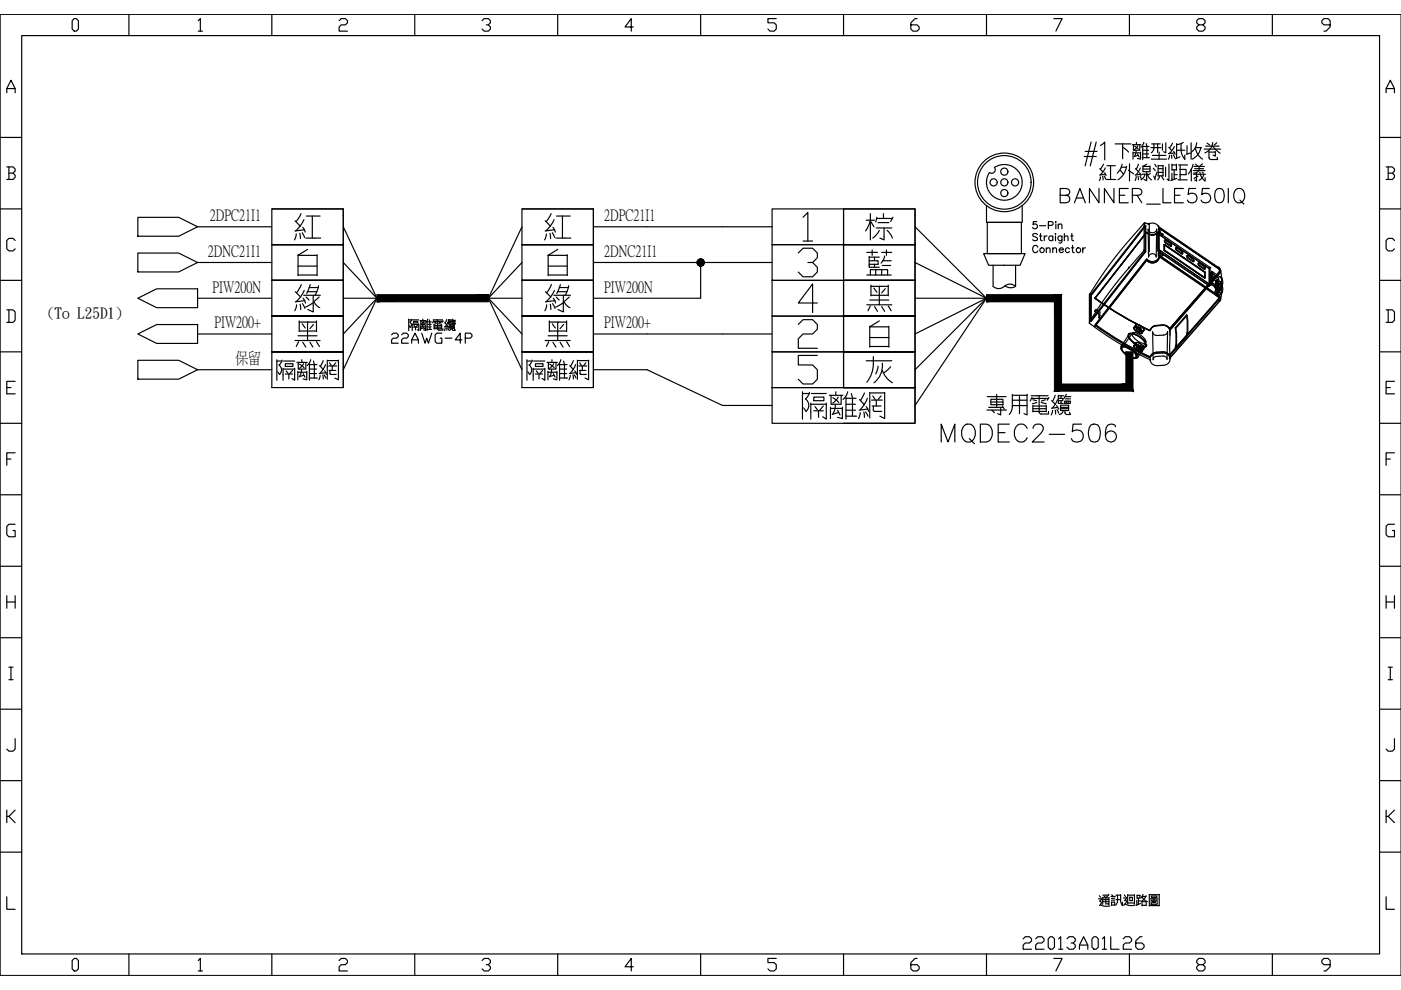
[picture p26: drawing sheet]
<svg xmlns="http://www.w3.org/2000/svg" width="297mm" height="210mm" viewBox="0 0 297 210" stroke-linecap="round" stroke-linejoin="round" font-family="sans-serif">
<defs><g id="words">
<g font-size="27.8">
<text x="50.4" y="72.7">綠</text>
<text x="103.4" y="72.7">綠</text>
</g>
<text font-size="22.5" x="171.4" y="56.4">棕</text>
<text font-size="20.7" x="171.8" y="84.7">灰</text>
<text font-size="7.9" x="198.6" y="95.2">MQDEC2-506</text>
<text font-size="6.6" x="224" y="44.5">BANNER_LE550IQ</text>
<text font-size="6.2" x="215.9" y="202.5">22013A01L26</text>
<text font-size="5.3" x="82.2" y="74.1">22AWG-4P</text>
<g font-size="3.4">
<text x="44.5" y="46.6">2DPC21I1</text>
<text x="128.1" y="46.6">2DPC21I1</text>
<text x="44.1" y="54.2">2DNC21I1</text>
<text x="128.1" y="54.2">2DNC21I1</text>
<text x="45" y="61.8">PIW200N</text>
<text x="128.1" y="61.8">PIW200N</text>
<text x="45.4" y="69.4">PIW200+</text>
<text x="128.1" y="69.4">PIW200+</text>
<text x="49.9" y="77">保留</text>
</g>
<text font-size="3.2" x="10" y="67.5">(To L25D1)</text>
</g></defs>
<g fill="none" stroke="#000" stroke-width=".25">
<path d="M.1 3h296.9M1.4 19.7v-.9l.9-1.8 .9 1.8v.9M1.4 18.8h1.8M4.6 7.5h287.9v194.8h-287.9zM15.7 3.9h.5l.4 .5v1.8l-.4 .4h-.5l-.4-.4v-1.8zM27.3 3v4.5M42 4.4l.5-.5v2.7M42 6.6h.9M57.6 3v4.5M71.9 4.4l.4-.5h.9l.5 .5v.4l-.5 .5h-.9l-.4 .4v.9h1.8M87.9 3v4.5M102.2 4.4l.4-.5h.9l.5 .5v.4l-.5 .5h-.4"/>
<path d="M103.5 5.3l.5 .4v.5l-.5 .4h-.9l-.4-.4M118.2 3v4.5M134.3 5.7h-1.8l1.3-1.8v2.7M148.5 3v4.5M164.6 3.9h-1.8v.9h1.3l.5 .5v.9l-.5 .4h-.8l-.5-.4M178.8 3v4.5M194.4 3.9h-.4l-.9 .9v1.4l.5 .4h.8l.5-.4v-.5l-.5-.4h-1.3M209.2 3v4.5M223.4 3.9h1.8l-1.3 2.7M239.5 3v4.5M254.2 5.3l-.5-.5v-.4l.5-.5h.9l.4 .5v.4l-.4 .5h-.9l-.5 .4v.5l.5 .4h.9l.4-.4v-.5l-.4-.4M269.8 3v4.5"/>
<path d="M282 5.3h-1.3l-.5-.5v-.4l.5-.5h.9l.4 .5v1.3l-.9 .9h-.4M293.9 19.7v-.9l.9-1.8 .9 1.8v.9M293.9 18.8h1.8M.1 29.1h4.5M1.4 35.4h1.4l.4 .4v.5l-.4 .4M1.9 36.7h.9l.4 .5v.4l-.4 .4h-1.4M1.9 35.4v2.6M292.5 29.1h4.5M293.9 35.4h1.3l.5 .4v.5l-.5 .4M294.3 36.7h.9l.5 .5v.4l-.5 .4h-1.3M294.3 35.4v2.6M.1 44.3h4.5"/>
<path d="M.1 59.4h4.5M3.2 51l-.4-.5h-.9l-.5 .5v1.8l.5 .4h.9l.4-.4M292.5 44.3h4.5M292.5 59.4h4.5M295.7 51l-.5-.5h-.9l-.4 .5v1.8l.4 .4h.9l.5-.4M.1 74.6h4.5M1.4 65.7h1.4l.4 .4v1.8l-.4 .5h-1.4M1.9 65.7v2.7M292.5 74.6h4.5M293.9 65.7h1.3l.5 .4v1.8l-.5 .5h-1.3M294.3 65.7v2.7M.1 89.8h4.5"/>
<path d="M1.4 82.2h.9M1.4 97.3h.9M3.2 80.8h-1.8v2.7h1.8M3.2 96h-1.8v2.7M292.5 89.8h4.5M293.9 82.2h.9M293.9 97.3h.9M295.7 80.8h-1.8v2.7h1.8M295.7 96h-1.8v2.7M.1 104.9h4.5M3.2 111.2h-1.3l-.5 .4v1.8l.5 .4h1.3v-1.3h-.4M292.5 104.9h4.5"/>
<path d="M295.7 111.2h-1.4l-.4 .4v1.8l.4 .4h1.4v-1.3h-.5M.1 120.1h4.5M.1 135.2h4.5M1.4 126.3v2.7M1.4 127.6h1.8M3.2 126.3v2.7M292.5 120.1h4.5M292.5 135.2h4.5M293.9 127.6h1.8M293.9 126.3v2.7M295.7 126.3v2.7M.1 150.4h4.5"/>
<path d="M1.9 141.5h.9M1.9 144.1h.9M2.3 141.5v2.6M3.2 156.6v2.2l-.4 .5h-.9l-.5-.5M292.5 150.4h4.5M294.3 141.5h.9M294.3 144.1h.9M294.8 141.5v2.6M295.7 156.6v2.2l-.5 .5h-.9l-.4-.5M.1 165.5h4.5M1.4 171.8v2.6M1.9 173.1l1.3 1.3"/>
<path d="M3.2 171.8l-1.3 1.3h-.5M292.5 165.5h4.5M293.9 171.8v2.6M294.3 173.1l1.4 1.3M295.7 171.8l-1.4 1.3h-.4M.1 180.7h4.5M1.4 190.1v2.7h1.8M292.5 180.7h4.5M293.9 190.1v2.7h1.8M15.7 203.2h.5l.4 .5v1.7l-.4 .5h-.5l-.4-.5v-1.7zM27.3 202.3v4.5M42 203.7l.5-.5v2.7"/>
<path d="M42 205.9h.9M57.6 202.3v4.5M71.9 203.7l.4-.5h.9l.5 .5v.4l-.5 .4h-.9l-.4 .5v.9h1.8M87.9 202.3v4.5M102.2 203.7l.4-.5h.9l.5 .5v.4l-.5 .4h-.4M103.5 204.5l.5 .5v.4l-.5 .5h-.9l-.4-.5M118.2 202.3v4.5M134.3 205h-1.8l1.3-1.8v2.7M148.5 202.3v4.5M164.6 203.2h-1.8v.9h1.3l.5 .4v.9l-.5 .5h-.8l-.5-.5M178.8 202.3v4.5M194.4 203.2h-.4l-.9 .9v1.3l.5 .5h.8l.5-.5v-.4l-.5-.5h-1.3"/>
<path d="M209.2 202.3v4.5M223.4 203.2h1.8l-1.3 2.7M239.5 202.3v4.5M254.2 204.5l-.5-.4v-.4l.5-.5h.9l.4 .5v.4l-.4 .4h-.9l-.5 .5v.4l.5 .5h.9l.4-.5v-.4l-.4-.5M269.8 202.3v4.5M282 204.5h-1.3l-.5-.4v-.4l.5-.5h.9l.4 .5v1.3l-.9 .9h-.4"/>
</g>
<!-- layer: 0 -->
<g fill="none" stroke="#000" stroke-width=".25">
<path d="M210.8 35.5a3.8 3.8 0 0 1 5.9 2.4 3.8 3.8 0 0 1-4.5 4.5 3.8 3.8 0 0 1-2.4-5.8 .76 .76 0 0 0 1-.1 .76 .76 0 0 0 0-1zM229.9 33.2h2.5M230.1 32.1h2.5M231.3 30.1l-1.2 5.1M232.4 30.1l-1.2 5.1M233.2 35.8l.7 .7M233.3 30.8l.9-.7v3.8M234 34.8l-.7 1M234.2 36.6l.3 .7M234.3 35.6l-1.1 1.5M234.7 35.1h1.8M235.5 35.1v3"/>
<path d="M236.4 30.5h3.4M237.5 36.1l.7 .8M237.7 35.5h1.1M237.9 34.8l-.3 .9-.7 1M238 31.2l1.3 1M238 30.5v3.2M238.8 35.3a4 4 0 0 1-1.8 2.8M239.2 36.1l1.1 .8M239.5 34.7v2.4M240.1 30.7h1.8M240.2 32.2v1.5M240.2 32.4h1.6"/>
<path d="M240.3 30.7v1.2h1.4v-1.2M240.5 31l.8 .6M240.7 35.8l.7 .6M240.9 31.9l-.1 .7-.3 .5M240.9 30.2v.5M241.2 32.6l.3 .7M241.3 30.9l-.8 .8M241.3 33l-.8 .2M241.4 34.8l-.5 1M241.6 36.6l.3 .7M241.8 35.6l-1 1.5M241.8 32.2v1.5l-.6-.1"/>
<path d="M242.3 30.9v2.9M242.3 31.1h1.3M242.3 31.9h1.2M242.3 32.6h1.2M242.3 33.4h1.4M242.3 35.8h1.5M242.3 35.2v1.2h1.5v-1.2M242.5 30.2l-.6 1M243 30.4l.1 .6v2.4M243.1 34.8l-.8 .5h1.5M243.1 36.4v1.9M243.9 36.8l-.6 .3"/>
<path d="M244 31.3h2.1M244.1 33.7h3.2M244.2 30.5h1.8M244.3 33h2.9M244.5 35.7l.4 .5M244.6 30.5a1.8 1.8 0 0 1-.5 1.9M244.8 34.8l.4 .6M245.3 36.5l-.5 1.3M245.4 30.5v1.8M245.6 35.1v2.2M245.6 36.6h1M245.6 35.1h1"/>
<path d="M245.6 35.8h1M245.8 32.2v1.5M246.5 30.5v1.4M246.6 35.1v2.2M247.1 35.5v1.9M247.2 30.3v2.1l-.5-.2M247.8 31.2l.6 .7M247.8 34.8v3.5l-.3-.3M248 33l-.3 .7M248.4 32.9v.7M248.5 34.8v1.2h.9M248.5 35h.9"/>
<path d="M248.5 36v.1M248.5 36.7v1.2M248.6 30.4l-.6 1M248.7 32.8l.4 .6M248.8 32.1l.3 .6M248.9 36v2M249 31.1l-1.1 1.5M249.1 32.4l-1.4 .2M249.4 34.8v1.3M249.5 30.4v3.1M249.5 31.9h1.7M249.9 35h1.9"/>
<path d="M250.1 35.9h1.4v1.1M250.2 33.3l-1.1 .4M250.2 35v2.3M250.4 30.5a3.9 3.9 0 0 0 .8 3.2M250.9 30.2l-1.4 .5M251.2 32.9v.9M251.7 30.9v1.7M252.5 30.3v3.4M252.5 32.4l-1 .3M252.6 35.8v2.6M253 34.8l-.3 .9-.8 1.2M253 36.2h2.5"/>
<path d="M253.1 35.3h2.2M253.3 35.8h1.9M253.4 34.8l.6 .4M253.5 31.5l.5 1.3 1 .9M253.5 31.3h1.2M253.7 36.6v1.8M253.7 30.3l-.4 1.2-.6 .7M254.1 36.3l-.5 .3-.5 .1M254.2 35.3v.9M254.4 36.5l.2 .8 .9 1.1M254.6 31.3a3.3 3.3 0 0 1-1.8 2.4M254.9 36.5l.3 .2"/>
<path d="M254.9 34.7l-.5 .5M255.3 31.6h3.5M255.6 31h2.9M255.9 30.4l.6 .3M256.3 32.1v1.3l.2 .4h1.6v-.4M256.3 32.2h1.4M257.1 31l1.6 1.5M257.1 30.2a2.52 2.52 0 0 1-1.6 2.2M257.7 32.1v1l-.5-.2M258 30.3l-.6 .4M29.2 46.1h8.7l4 2-4 2h-8.7zM29.2 53.7h8.7l4 2-4 2h-8.7z"/>
<path d="M125.8 48.1h37.9M125.8 55.7h37.9M148.5 55.7v7.5h-22.7M163.7 59.4h15.1v7.6h-15.1zM194 59.4v7.6h-15.2h15.2v-7.6h-15.2v7.6h15.2M194 55.7l15.2 7.5-15.2 15.2M194 48.1l15.2 15.1-15.2 22.8M208.6 53.8h8.7l-1 2.4h-6.7zM209.2 43.6v3.6h7.5v-3.6M209.3 47.2h7.3v6.6h-7.3zM210.6 56.2v4.5a1.86 1.86 0 0 0 2.7-.3 1.7 1.7 0 0 1 2 .3M215.3 56.2v4.5"/>
<path d="M219.8 47h-.7l-.1 .6a.53 .53 0 0 1 .8 0 .53 .53 0 0 1-.1 .8 .53 .53 0 0 1-.8-.2M220 49.7l-.4-.2-.7 .2 .2 .4 .8 .3 .1 .4-.4 .2-.7-.2M220 52.4a.56 .56 0 0 0-.6-.4 .56 .56 0 0 0-.5 .6v.4a.56 .56 0 0 0 .5 .6 .56 .56 0 0 0 .6-.4M220.4 47.9h1.3M220.4 50h.5M220.6 49.5v1.2l.1 .3h.3M221.4 50v1M221.8 52.8l.4-.3 .4 .1v1M221.8 52.5v1.1M222 50a.48 .48 0 0 0-.6 .4M222.3 47.8l.8-.1 .2-.2-.1-.4-.9-.1v1.5M223.2 50.2a.48 .48 0 0 0-.7 0 .48 .48 0 0 0 0 .7 .48 .48 0 0 0 .7-.1"/>
<path d="M223.2 52.8l.4-.3 .3 .1 .1 1M223.2 50v1M223.2 52.5v1.1M223.8 49.5v.2zM223.8 50v1M223.9 47v.1zM223.9 47.5v1M224.4 47.8l.3-.3 .4 .1 .1 .9M224.4 47.5v1M224.6 53h.8a.48 .48 0 0 0-.5-.4 .48 .48 0 0 0-.4 .5 .48 .48 0 0 0 .4 .5l.5-.3M225.2 50l-.1 1.4-.2 .1h-.4M225.2 50.2a.48 .48 0 0 0-.8 0 .48 .48 0 0 0 0 .7 .48 .48 0 0 0 .8-.1"/>
<path d="M225.7 50.3l.3-.3 .4 .1 .1 .9M225.7 49.5v1.5M226.7 52.8a.48 .48 0 0 0-.7-.1 .48 .48 0 0 0 0 .7 .48 .48 0 0 0 .7-.1M227 50h.5M227.2 52.5h.5M227.2 49.5v1.2l.1 .3h.3M227.4 52v1.3l.1 .2 .3 .1M229.6 52.5v1.1M230.1 52.5l-.3 .1-.2 .4M239.3 56.8h.1M242.5 47.4l-3.2 3.7a77.8 77.8 0 0 0-8.3 11.4M242.5 47.4h.1"/>
<path d="M242.6 53.1h.1M242.6 47.5v.1M242.6 47.5h.1M242.6 47.5v5.6M242.6 53.1l-6.8 8-2.1 3-2.6 4M242.6 47.6h.1M242.6 47.6l.3 .2M242.6 53.1l.3 .2M242.7 47.3l-.2 .1M242.7 47.3h.1M242.7 47.3l.9 .2M242.7 47.8v5.5"/>
<path d="M242.9 47.9v5.4l-11.6 14.8v-5.5zM242.9 47.9l-.2-.1-.1 .2-11.4 14.5v5.5l.1 .1M242.9 53.3h-.2l-11.5 14.7M242.9 47.8v5.5l-11.6 14.9v-5.6zM243 55.2h.1M243 49.3l-10.8 13.9M243 55.2l-10.8 13.9M243.1 55.2a1.51 1.51 0 0 0 1.6 .5 1.51 1.51 0 0 0 1.1-1.2l12.4 8.4 .2 .5-10.5 12.1M243.1 55.2l-10.8 13.9v-.3M243.1 55v.2M243.1 55l-10.8 13.8M243.2 49.4h-.2"/>
<path d="M243.2 49.3h-.2l-10.7 14a72.3 72.3 0 0 0 11.4 6.7M243.2 55.2h.1M243.2 49.3h-.2M243.2 55.2h-.2M243.3 55.2h-.1M243.4 48.6a.92 .92 0 0 0 .9 .8 .92 .92 0 0 0 .9-.8l-.1 5.9a.81 .81 0 0 0-.8-.7 .81 .81 0 0 0-.8 .7zM243.6 47.5h.1M243.6 47.5l-.2 .2M243.6 47.5a1.5 1.5 0 0 1 2 .6M243.6 47.5h-.1M243.6 47.5l.1 5.8-.3 .4M245.5 49.5v3.7"/>
<path d="M245.5 49.6l10.9 7.4v3.6M245.5 49.6l.1 3.6 10.8 7.4M245.5 49.6l.3-.2 10.7 7.3 .1 3.6M245.6 49.2v.4l.4 .3 .5-.2M245.6 48.1h.1M245.6 48.1l12.8 8.7 .4 .5-.2 .6-10.6 12.1M245.6 48.1v6M245.7 49.2h.1M245.7 52.9h.1M245.7 49.3l-.2 .2 10.9 7.5M245.7 53l-.2 .2 10.9 7.4M245.7 49.3h.1"/>
<path d="M245.7 53h.1M245.7 52.9l11 7.5M245.7 49.2v.1M245.7 49.2v3.7M245.7 54.4h.1M245.7 54.4a1.43 1.43 0 0 1-.9 1.3 1.43 1.43 0 0 1-1.6-.5M245.7 49.4l.1 3.6 10.7 7.3M245.7 48.5l.2-.1 12.4 8.5 .3 .5-.1 .4-10.4 11.9M245.7 48.5l.2-.1 12.4 8.5 .3 .4-.1 .4-10.5 12h-.1M245.7 54.3a1.51 1.51 0 0 1-2.5 .6l-10.9 14M245.8 48.5a1.45 1.45 0 0 1-1.1 1.3 1.45 1.45 0 0 1-1.5-.5M245.8 48.5h.1"/>
<path d="M245.8 54.3l-.1 .1M245.8 54.4a1.52 1.52 0 0 1-1.2 1.1 1.52 1.52 0 0 1-1.5-.5M245.8 54.2v.2M245.8 54.2h.1M245.8 54.2v.1M245.8 54.2v.3M245.8 53.6l.1 .1M245.8 53.2l.1 .1M245.8 49.1l.1 .1M245.8 48.7l.1 .1M245.9 53.3h.1M245.9 53.3v.1"/>
<path d="M245.9 48.8h.1M245.9 48.8l-.3 .4M245.9 53.7v.1M245.9 49.2h.1M245.9 53.3v.4l.6 .5-.4 .3-.5-.4v-.5l.3-.3M245.9 53.7h.1M245.9 48.8v.4l.6 .5M245.9 54.4h-.2M245.9 54.4h.1M245.9 54.4l12.4 8.5M245.9 54.3v.1M245.9 48.5a1.59 1.59 0 0 1-1.1 1.3 1.59 1.59 0 0 1-1.6-.5"/>
<path d="M245.9 48.5l12.4 8.4 .3 .4-.2 .5-10.3 11.8M245.9 48.5l12.4 8.4 .3 .4-.2 .4-10.3 11.9M246 53.8h.1M246 49.3h.1M246 53.8l-.1 .1M246 49.3h-.1M246.5 54.1h.1M246.5 49.6v.1M246.5 49.6h.1M246.5 54.2h.1M246.8 51.9v1.2M246.8 53.1l8.7 5.9"/>
<path d="M246.8 51.9h.1M246.8 53.1v-1.3l8.7 5.9M246.8 53.1l8.7 5.9v-1.3M246.8 51.8v.1M246.9 53.1h.1M246.9 51.9l8.5 5.8M246.9 51l.4 .1 .8 .5 .2 .6M246.9 51v.2l.2 .3 1.2 .7M246.9 53l8.6 5.9-8.6-5.8M246.9 53v-1.2v1.3M246.9 53v.1M247 50.9l-.1 .1"/>
<path d="M248 51.3l.3 .4v.4l-1.1-.7-.2-.5 .2-.1 .8 .5M248.3 52.2h.1M248.4 52.1l-.1 .1M249.3 52.6l.4 .1 .8 .6 .2 .5M249.3 52.6v.3l.2 .2 1.2 .7M249.4 52.5l-.1 .1M249.4 52.4l1.2 .7 .2 .6-1.4-.8zM250.8 53.7l-.1 .2M251.7 54.2l.4 .1M251.7 54.2l-.1 .3 .3 .3 1.1 .7M251.8 54.1l-.1 .1M251.8 54.1l1.1 .7 .3 .5-1.2-.7-.3-.2z"/>
<path d="M252.1 54.3l.7 .6 .2 .6M253.1 55.3l-.1 .2M254 56.1l1.4 1M254 55.9v.2M254 55.8l.4 .1 .8 .6 .2 .6M254 55.8v.1M254.2 55.7l-.2 .1M254.6 55.8l-.4-.1v.4l1.3 .8-.2-.5-.7-.6M255.4 57.1h.1M255.4 57.7v1.3M255.5 57.7l-.1 1.2M255.5 57.7h-.1"/>
<path d="M255.5 57.7v1.2M255.5 57.7h.1M255.5 57l-.1 .1M256.4 57v3.6l.3-.2M256.7 58.8l.4 .3 .1 .4M256.7 57.8h.1M256.7 59.2l.5 .3M256.7 59.2v1M256.7 57.8v1M256.7 56.7l-.3 .3M256.7 57.8l.3-.2 1.8 1.3a.72 .72 0 0 1 .1 1l-.5 .5M256.7 58.8h.1"/>
<path d="M256.7 59.2l.3-.2 .5 .3M256.7 57.8l1.6 1.2v.3l-.5 .7M256.9 58.4v.1M256.9 59.8v.1M256.9 58.9v.1M256.9 57.5h.1M256.9 59l-.2 .2M256.9 57.6l-.2 .2M256.9 59h.1M256.9 57.6h.1M256.9 59.9h.1M256.9 58.5h.1"/>
<path d="M256.9 57.6v.9M256.9 59v.9M256.9 59.9l.1 .1M256.9 58.5l.1 .1M256.9 59.9l1.8 1.2a.73 .73 0 0 1 .2 1.1l-.5 .6h-.2v-.4l.2-.6-.6-.4M256.9 58.6l.6 .3-.3 .2M256.9 58.6l-.2 .2M256.9 59.9l-.2 .3M257 58.6l.4 .3v.3l-.2 .3M257 60l1.7 1.2M257 60h-.1M257 58.6h-.1"/>
<path d="M257 60h.1M257 58.6h.1M257 59l.2 .4-.2 .5zM257 57.6l.2 .4-.2 .5zM257.5 59.3v-.4l.6 .4M257.5 59.3l.6 .5M257.5 59.3l-.3 .3M257.7 59.9l.6 .5v.5M257.8 59.6v.3l.5 .5v.4M257.8 59.6l.4 .2M258.1 59.3l.9 .7 .1 .4-.2 .4M258.1 59.8l.7 .5"/>
<path d="M258.1 59.8l-.4 .1M258.1 59.3l-.4 .2M258.1 59.3v.5M258.2 59.8l.2 .4-.6 .8M258.2 59.8l.2 .5-.6 .7M258.2 59.8l-.5-.3v.4M258.2 59.5l-.4 .1M258.2 59.4v.1M258.2 59.5l.6 .3M258.3 59.5l.1-.3-.2-.4-1.5-1v1l.5 .3v.5l-.5-.4v1l1.6 1.2v.4l-.5 .6M258.3 59.5l-.5 .5M258.4 59.2h.1"/>
<path d="M258.4 56.8l.4 .5M258.4 56.8h.1M258.6 57.4h.1M258.6 57.9l-10.6 12.1v5.9l10.6-12.2 .2-.4-.2-.5M258.6 57.9h.1M258.7 58.7l.3 .4M258.8 57.3l-.2 .6M258.8 57.3l.3 1.8M258.8 59.8l.3 .6M258.8 59.8h.1M258.8 58.9a1.44 1.44 0 0 1 .1 1.9l-.4 .5M258.9 59.8l-.5 .5"/>
<path d="M259 59.1l-.1 .7M259.1 59.1l-.2 .7M29.2 70.8l4-2h8.7v4h-8.7zM29.2 63.2l4-2h8.7v4h-8.7zM29.2 76.4h8.7l4 2-4 2h-8.7zM86.7 67.7v2.4M86.7 67.8h.5M87.3 67.7l-.4 .6M87.5 67.8h1.3M89.1 68h1.2M89.2 68v.8h.9v-.8M89.6 67.7v.3"/>
<path d="M90.7 67.7l-.4 .6M91 67.8l.1 2M91.8 67.8h2M92.8 67.8v2M125.8 70.8h37.9M125.8 78.4h11.4l16 7.6h10.5M163.7 67h15.1v7.6h-15.1zM163.7 74.6h15.1v7.6h-15.1zM173.3 64.2h-4l3-4v6.1M186.4 60.7v3.9M194 63.2h15.2l-15.2 7.6M213.1 60.6a1.9 1.9 0 0 0 2.2 .1"/>
<path d="M231 68.5h.1M231 62.5h.1M231 68.6h.1M231 68.5v.1M231 68.6a76.8 76.8 0 0 0 12.9 7.7M231 62.5v6.1M231.1 68.5l-.1 .1M231.1 68.1h.1M231.1 62.5h.1M231.1 68.1l.2 .1M231.2 62.5h.1M231.2 62.5v.1"/>
<path d="M231.2 62.6h.1M231.2 62.5l.1 .1M232.1 69.1h.1M232.1 69.2h.1M232.2 69.1l-.1 .1M232.2 69.1h.1M232.2 63.2h.1M232.2 63.2v.1M232.2 63.1v.2M232.2 63.3a62.4 62.4 0 0 0 11.7 6.8v-.1M232.2 68.8l-.1 .4M232.2 63.2l.1 .1a72.1 72.1 0 0 0 11.4 6.7"/>
<path d="M232.3 68.9a72 72 0 0 0 11.5 6.8M232.3 68.8l5.6 3.7 5.9 3.2M232.3 69.1l5.6 3.7 5.9 3.1M232.3 65.7l.9 .4v.9l-.2 .4v-.8l-.9-.7zM233 66.6v.1M233 67.3v.1M237.7 73.8v.2M237.7 73.4a2.56 2.56 0 0 1 2.8 .9 1.47 1.47 0 0 1 .7 1.5M237.7 73.4a2.56 2.56 0 0 0 1.9 2.2 1.47 1.47 0 0 0 1.6 .2M237.7 74v-.3a1.07 1.07 0 0 1 1.4 0l.9 .5a2.25 2.25 0 0 1 1 1.5l-.1 .2-.3 .1M237.7 74a3.7 3.7 0 0 0 2.9 2M237.9 73.7a2.12 2.12 0 0 1 2.3 .8 1.22 1.22 0 0 1 .6 1.2 2.12 2.12 0 0 1-2.3-.7 1.22 1.22 0 0 1-.6-1.3z"/>
<path d="M239.2 71.1a.83 .83 0 0 1 1.4-.3 5.4 5.4 0 0 1 2.2 1.5M239.2 70.9l.1-.1a2.8 2.8 0 0 0 1.8 2.2 1.87 1.87 0 0 0 2 .3l-.1 .2M239.2 70.9a2.14 2.14 0 0 1 2.4 .5l.5 .4a1.83 1.83 0 0 1 .9 1.7 2.14 2.14 0 0 1-2.4-.6l-.5-.3a1.83 1.83 0 0 1-.9-1.7zM239.4 71l-1.7 2.4M239.4 71a2.56 2.56 0 0 1 2.7 .9 1.47 1.47 0 0 1 .8 1.5 2.56 2.56 0 0 1-2.8-.9 1.47 1.47 0 0 1-.7-1.5zM239.6 71.8a3.5 3.5 0 0 0 3.4 1.6l.1-.3M240.1 70.6l-2.2 3.1M240.1 70.6a2.73 2.73 0 0 1 2.7 1.4l.1 .6a1.84 1.84 0 0 1-2.1-.7l-.7-.8zM240.4 69.5a1.56 1.56 0 0 1 1.8 1.1 1.51 1.51 0 0 1-1.8-1.1zM240.4 73.2a1.62 1.62 0 0 1 1.8 1.3 1.44 1.44 0 0 1-1.8-1.3zM240.8 68.8l-.4 .7 .5-.1 .5 .3 .6 .5 .2 .4 .3-.5M240.8 72.7l-.4 .6 .4-.1 .6 .3 .6 .5 .2 .4"/>
<path d="M240.8 72.6a1.52 1.52 0 0 1 1.7 1.3 1.52 1.52 0 0 1-1.7-1.3zM240.8 68.8a1.63 1.63 0 0 1 1.7 1.3 1.47 1.47 0 0 1-1.7-1.3zM240.8 76h-.2M240.9 68.9l-.3 .5a1.27 1.27 0 0 0 1.6 1.1l.3-.5M240.9 72.7l-.3 .5a1.27 1.27 0 0 0 1.6 1.1l.3-.4M240.9 73.5v.3M240.9 68.9a1.4 1.4 0 0 1 1.5 1.2 1.38 1.38 0 0 1-1.5-1.2zM240.9 72.7a1.41 1.41 0 0 1 1.5 1.2 1.38 1.38 0 0 1-1.5-1.2zM241.1 69.3l-.2 .4M241.1 73.2h.4l-.2 .4-.4-.1zM241.1 73.2l.1 .1M241.2 73.3l.1-.1 .4 .2"/>
<path d="M241.2 73.3l.2 .3M241.2 73.4l-.3 .4 .4 .3 .3-.4M241.2 69.6l.2 .2M241.4 73.2l.5 .3M241.4 69.4l.3 .1M241.4 73.6l.4 .2M241.4 69.8l.2 .1M241.5 69.4l-.2 .3M241.5 73.2l.2 .2M241.6 69.9l.3 .1-.2 .3h-.4zM241.6 69.5h.1M241.7 70l-.4-.3h-.4v.2l.4 .4"/>
<path d="M241.7 73.9v.3M241.7 69.5l.2 .2M241.7 69.5l-.6-.2 .1 .3-.3 .3M241.7 69.5l.2 .4-.5-.2M241.7 69.5l-.5-.1 .2 .3M241.7 73.4l.2 .3M241.8 73.8h.1l-.2 .4-.4-.1M241.9 73.5l-.2 .4-.4-.3M241.9 73.7l-.1 .1M241.9 73.7v.1M241.9 70v-.3l-.2 .3v.3M242.2 74.4v.1"/>
<path d="M242.9 73.4l-1.7 2.4M242.9 72.6l-2.1 3.1M243.8 75.7v.2M243.9 76.3h.1M244 76.3h-.1M244.4 70.4a.86 .86 0 0 0 .9 .7l1.4-.1a.85 .85 0 0 0 .8-.7l-.1 5.9a.76 .76 0 0 0-.8-.7l-1.7 .1-.3 .3-.1 .4zM245.2 69a2.38 2.38 0 0 1 2.7 .6M245.2 69a2.2 2.2 0 0 0-1.5 1M245.2 69a1.4 1.4 0 0 0-1.3 1M246.5 68.9a1.53 1.53 0 0 1 1.4 .7M246.5 69a1.47 1.47 0 0 1 1.4 .6M246.5 69h-1.3"/>
<path d="M247.9 69.7a1.44 1.44 0 0 0-1.4-.7 2.72 2.72 0 0 0-2.3 .5l-.3 .5M247.9 69.9l.1 .1M247.9 69.6h.2M247.9 75.3a2.66 2.66 0 0 0-3.1-.6 1.4 1.4 0 0 0-1 1M247.9 75.5a2.66 2.66 0 0 0-3.1-.5 1.4 1.4 0 0 0-1 .9M247.9 75.3v.2M248 76h-.1M248 76h.1M248 70h.1M248 75.9h.1M248 70l.1 1.1M248 75.7h.1"/>
<path d="M248.1 75.3a1.57 1.57 0 0 1-1.1 2.1l-1.6 .1a1.37 1.37 0 0 1-1.5-1.2M248.1 75.7h.1M249.2 69.5l.1 .1M249.2 69.5l.1 2.6-.1 1.7 .1 .2 .2-2.4-.2-2M251.6 66.8l.1 .1-2.4 2.7M251.6 66.8l-2.4 2.7M251.6 66.8l.1 2.6-.1 1.7 .1 .1M251.7 66.9l.2 2-.2 2.3M256.5 60.3h.1M256.6 60.3l-.2 .3M256.6 60.3h.1M256.7 60.4h.1"/>
<path d="M256.7 60.4v.1M256.7 60.5h.1M256.7 60.2l1.6 1.2v.4l-.5 .6M257.8 61.5l.2 1.1-.2-.2M257.8 60.1l.2 1.1-.2-.2M257.8 60.1v.9M257.8 61.5v.9M257.8 61h.1M257.8 62.4h.1M257.8 60v.1M257.8 61.4v.1M257.8 60l-.3 .8 .1 .2h.2"/>
<path d="M257.8 60l.6 .4-.3 .8 .1 .2h.2M257.8 62.4l.6 .4M257.8 61l.6 .4M258 62.6l.2 .2M258 61.2l.2 .2M258.1 61.2l.1 .2h.2M258.1 62.6v.2h.2M258.3 60.8l-.8 1.2v.4h.3M258.3 60.9l-.5 .5M258.3 62.8v.1M258.3 62.9l.3 .2M258.4 60.3h.1"/>
<path d="M258.4 60.1v.1M258.4 60.6h.1M258.4 61.5v.1M258.4 60.4l-.2 1-.6-.4M258.4 62.8l-.1 .1M258.4 62.8h.1M258.4 61.8l.3 .4-.3 .6M258.4 61.8h.1M258.4 60.4l.3 .4-.3 .6M258.4 60.4h.1M258.4 60.3v.1M258.4 62.7h.1"/>
<path d="M258.4 62.7l.2 .1M258.4 63.1l-.2-.4-12.4-8.5 12.5 8.5 .2 .3-.1 .4-10.4 11.8h-.1a1.51 1.51 0 0 0-1.4-.6 2.54 2.54 0 0 0-2.4 .7l-.3 .4M258.4 63.1l-.1 .3-10.4 11.9M258.5 63.1v.2M258.5 62.9l.1 .2M258.5 63l.1 .1M258.5 63.8h.1M258.6 63.1l-.1 .6M258.6 61.9h.1M258.6 60.5h.1M258.6 62.8a.74 .74 0 0 1 0 1l-10.6 12.2M258.6 63.8h.1"/>
<path d="M258.7 61.2h.1M258.7 61.2l.3 .3 .1 .4M258.7 61.2l.4 .7M258.8 60.1l.3 .5-.2 .6M258.8 60.3a.72 .72 0 0 1 .1 1l-.5 .5M258.8 60.3a1.44 1.44 0 0 1 .1 1.9l-.4 .5M258.9 61.2h.1M258.9 60.8l-.5 .6M258.9 61.2l-.5 .7-.3 .9-.5-.4M259.1 61.9l-.2 .4M259.1 61.9l-.3 1.6M259.1 60.5h.1"/>
<path d="M259.1 60.4l-.2 .5M259.1 60.4l-.2 .8M163.7 82.2h30.3v7.6h-30.3zM209.3 84.1h4M210.1 84.7h2.5v1.1h-2.5zM210.1 85.2h2.5M211.3 83.6v2.8M212.5 86.1l.4 .6M214.6 83.6v2.6M214.6 83.8h3.2M214.6 86h3.2M214.6 84.9h3.2"/>
<path d="M216.2 83.8v3.9M217.8 83.6v4.4l-.7-.3M218.6 83.9h3.6M218.7 84.5h3.6M218.8 84.3l-.4 .7M219 86.1h2.8M219 86v1.3M219 84.8l.7 .2M219.8 85.3l-.9 .3M220.3 83.9v3.5M220.8 85.3l1 .3M221.6 84.8l-.8 .2"/>
<path d="M221.8 86v1.3M222.4 84.3l-.4 .6M223 85l.7 .7M223.7 83.8l-.5 1.2M224 86l.5 .7M224.2 84.8l-.6 1.1-.5 .7M224.4 84.5h.9v.5h-.9M224.4 83.8v1.7h1M224.4 83.9h1.1M224.9 85.9h1.7v1.1h-1.7zM225 83.9v.6M225 85v.5"/>
<path d="M225.7 85h1.2v.5h-1.2zM225.8 84.1h1.2M225.9 84.6h1M226.1 83.6l-.6 1M226.1 85v.5M226.5 85v.5"/>
<circle cx="210.7" cy="38.7" r=".76"/>
<circle cx="212.9" cy="38.7" r="6.2"/>
<circle cx="212.9" cy="38.7" r="5.7"/>
<circle cx="212.9" cy="36.4" r=".76"/>
<circle cx="212.9" cy="38.7" r=".76"/>
<circle cx="215.2" cy="38.7" r=".76"/>
<circle cx="212.9" cy="40.9" r=".76"/>
<circle cx="220.9" cy="53" r=".5"/>
<circle cx="228.7" cy="53" r=".5"/>
</g>
<g fill="#000" stroke="#000" stroke-width=".21">
<path d="M148.5 55.7h.8v.1z"/>
<path d="M147.8 55.8v.1l.7-.2zM147.8 55.9l.7-.2-.6 .3zM147.9 56v.1l.6-.4z"/>
<path d="M147.8 55.4v.1l.7 .2zM147.8 55.5l.7 .2h-.7zM147.8 55.7v.1l.7-.1z"/>
<path d="M147.9 56.1l.1 .1 .5-.5zM148.5 55.7l-.4 .6-.1-.1zM148.5 55.7l-.4 .6h.1z"/>
<path d="M148 55.1l-.1 .1 .6 .5zM147.9 55.2l.6 .5-.6-.4zM147.9 55.3l-.1 .1 .7 .3z"/>
<path d="M148.5 55.7l-.3 .6 .1 .1zM148.5 55.7l-.1 .7h-.1zM148.5 55.7l-.1 .7h.1z"/>
<path d="M148.2 55l.3 .7-.2-.8zM148.1 55h.1l.3 .7zM148 55.1l.5 .6-.4-.7z"/>
<path d="M148.5 55.7v.7h.2zM148.5 55.7l.3 .7h-.1zM148.5 55.7l.3 .7 .1-.1z"/>
<path d="M148.5 54.9v.8l.2-.8zM148.4 54.9h.1v.8zM148.3 54.9l.2 .8-.1-.8z"/>
<path d="M148.5 55.7l.4 .6h.1zM148.5 55.7l.6 .5-.1 .1zM148.5 55.7l.6 .5 .1-.1z"/>
<path d="M148.9 55l-.4 .7 .5-.7zM148.8 54.9l.1 .1-.4 .7zM148.7 54.9l-.2 .8 .3-.8z"/>
<path d="M148.5 55.7l.7 .4v-.1zM148.5 55.7l.8 .2-.1 .1zM148.5 55.7l.8 .2v-.1z"/>
<path d="M148.5 55.7l.7-.4v-.1zM148.5 55.7l.6-.6 .1 .1zM149 55l-.5 .7 .6-.6z"/>
<path d="M148.5 55.7h.8v-.2zM148.5 55.7l.8-.3v.1zM148.5 55.7l.8-.3-.1-.1z"/>
<path d="M79.9 62.5v1.5l23.6-1.5zM79.9 64l23.6-1.5v1.5z"/>
<path d="M209.2 62.5v1.5l15.9-1.5zM209.2 64l15.9-1.5-1.5 1.5zM225.1 62.5l-1.5 1.5 1.5 17.4zM223.6 64l1.5 17.4-1.5 1.5zM225.1 81.4l-1.5 1.5 15.1-1.5zM223.6 82.9l15.1-1.5 1.5 1.5zM238.7 74.6v6.8l1.5 1.5zM238.7 74.6h1.5v8.3z"/>
</g>
<g fill="none" stroke="#000" stroke-width=".25">
<path d="M232.9 190.6h.7M233.1 189.9l.2 .3M233.3 191.8l1.2 .4 .8-.1M233.6 190.5l-.4 .6a.36 .36 0 0 1 .3 .2 .36 .36 0 0 1-.1 .4l-.3 .3M233.8 190.3v1.4M233.8 191.2h1.3M233.8 190.4h1.3M233.8 190.7h1.3M233.8 189.8h1.2M234.4 190.4v1.3M235.1 189.6l-.7 .7-.3-.3M235.1 190.3v1.5l-.4-.2"/>
<path d="M235.6 190.1h.8M235.7 191.2v.8M235.7 191.3h.6M235.7 191.9h.6M235.7 190.8h.6M235.7 190.5h.6M235.7 189.7l.3 .4M236.3 191.2v.8M236.6 189.8h1M236.6 190.7h.8M236.9 189.8v1.4l-.4 .7M237.6 190.9l.1 .6 .3 .5v-.7"/>
<path d="M237.6 189.7v1.2M238.2 190.4h.7M238.4 189.7l.2 .4M238.5 190.9h.3v.3l-.5 .8M238.5 191.7l1.3 .3 .8-.1M238.9 190.3l-.5 .7M239.1 189.7v1.9M239.1 191.5h1.4M239.1 189.8h1.4M239.5 190.2h.6v.8h-.6zM240.5 189.7v2M241 190.9v1"/>
<path d="M241.1 189.8v.7M241.1 189.9h.6M241.4 191h.4M241.4 190.5v1.3M241.7 189.8v.6h-.6M241.8 191.6l-.9 .4M242.1 190.2l.5 .6 .7 .4M242.1 191.2h.9M242.1 191.1v.9h.9M242.1 192v.1M242.2 190.1h.8M242.3 189.6l-.4 .8"/>
<path d="M243 189.9l-.4 .7-.6 .5M243 191.1v.9M243.7 189.6v2.5M243.7 189.7h2.1M243.7 192h2.1M243.8 190.6h1.8M244.1 190.8h1.2v.9h-1.2zM244.1 190h1.2v.3h-1.2zM244.4 191.1v.3h.5v-.3h-.4M244.7 190.3v.5M245.8 189.6v2.5"/>
</g>
<path d="M0 3h297v203.8h-297z" fill="none" stroke="#000" stroke-width=".21"/>
<use href="#words"/>
</svg>
